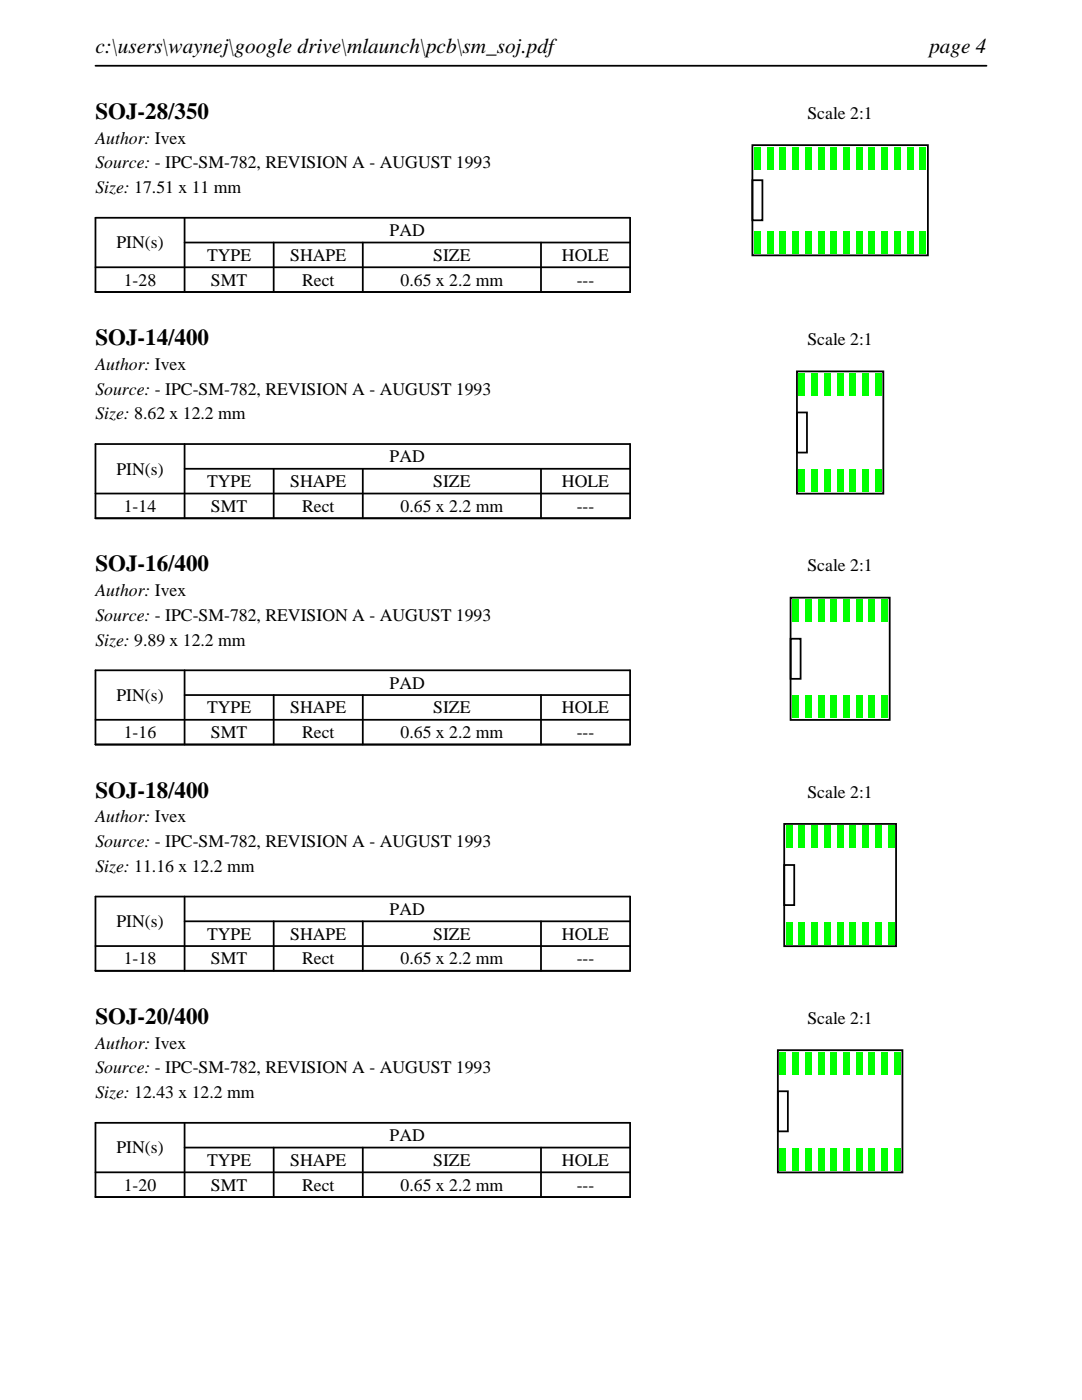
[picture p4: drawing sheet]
<svg xmlns="http://www.w3.org/2000/svg" width="216mm" height="279mm" viewBox="0 0 216 279" stroke-linecap="round" stroke-linejoin="round" font-family="sans-serif">
<defs><g id="words">
<g font-size="4.6">
<text x="19" y="23.7">SOJ-28/350</text>
<text x="19" y="68.9">SOJ-14/400</text>
<text x="19" y="114">SOJ-16/400</text>
<text x="19" y="159.2">SOJ-18/400</text>
<text x="19" y="204.3">SOJ-20/400</text>
</g>
<g font-size="4.2">
<text x="19" y="10.6">c:\users\waynej\google drive\mlaunch\pcb\sm_soj.pdf</text>
<text x="185.4" y="10.6">page 4</text>
</g>
<g font-size="3.5">
<text x="161.1" y="23.7">Scale 2:1</text>
<text x="19" y="28.6">Author: Ivex</text>
<text x="19" y="33.6">Source: - IPC-SM-782, REVISION A - AUGUST 1993</text>
<text x="19" y="38.5">Size: 17.51 x 11 mm</text>
<text x="77.8" y="47.1">PAD</text>
<text x="23.2" y="49.6">PIN(s)</text>
<text x="41.3" y="52.1">TYPE</text>
<text x="57.9" y="52.1">SHAPE</text>
<text x="86.4" y="52.1">SIZE</text>
<text x="112.1" y="52.1">HOLE</text>
<text x="24.7" y="57">1-28</text>
<text x="42.1" y="57">SMT</text>
<text x="60.3" y="57">Rect</text>
<text x="79.9" y="57">0.65 x 2.2 mm</text>
<text x="115.1" y="57">---</text>
<text x="161.1" y="68.9">Scale 2:1</text>
<text x="19" y="73.8">Author: Ivex</text>
<text x="19" y="78.7">Source: - IPC-SM-782, REVISION A - AUGUST 1993</text>
<text x="19" y="83.7">Size: 8.62 x 12.2 mm</text>
<text x="23.2" y="94.7">PIN(s)</text>
<text x="77.8" y="92.3">PAD</text>
<text x="41.3" y="97.2">TYPE</text>
<text x="57.9" y="97.2">SHAPE</text>
<text x="86.4" y="97.2">SIZE</text>
<text x="112.1" y="97.2">HOLE</text>
<text x="24.7" y="102.2">1-14</text>
<text x="42.1" y="102.2">SMT</text>
<text x="60.3" y="102.2">Rect</text>
<text x="79.9" y="102.2">0.65 x 2.2 mm</text>
<text x="115.1" y="102.2">---</text>
<text x="19" y="119">Author: Ivex</text>
<text x="161.1" y="114">Scale 2:1</text>
<text x="19" y="123.9">Source: - IPC-SM-782, REVISION A - AUGUST 1993</text>
<text x="19" y="128.8">Size: 9.89 x 12.2 mm</text>
<text x="77.8" y="137.4">PAD</text>
<text x="23.2" y="139.9">PIN(s)</text>
<text x="41.3" y="142.4">TYPE</text>
<text x="57.9" y="142.4">SHAPE</text>
<text x="86.4" y="142.4">SIZE</text>
<text x="112.1" y="142.4">HOLE</text>
<text x="24.7" y="147.3">1-16</text>
<text x="42.1" y="147.3">SMT</text>
<text x="60.3" y="147.3">Rect</text>
<text x="79.9" y="147.3">0.65 x 2.2 mm</text>
<text x="115.1" y="147.3">---</text>
<text x="161.1" y="159.2">Scale 2:1</text>
<text x="19" y="164.1">Author: Ivex</text>
<text x="19" y="169.1">Source: - IPC-SM-782, REVISION A - AUGUST 1993</text>
<text x="19" y="174">Size: 11.16 x 12.2 mm</text>
<text x="23.2" y="185">PIN(s)</text>
<text x="77.8" y="182.6">PAD</text>
<text x="41.3" y="187.5">TYPE</text>
<text x="57.9" y="187.5">SHAPE</text>
<text x="86.4" y="187.5">SIZE</text>
<text x="112.1" y="187.5">HOLE</text>
<text x="24.7" y="192.5">1-18</text>
<text x="42.1" y="192.5">SMT</text>
<text x="60.3" y="192.5">Rect</text>
<text x="79.9" y="192.5">0.65 x 2.2 mm</text>
<text x="115.1" y="192.5">---</text>
<text x="19" y="209.3">Author: Ivex</text>
<text x="161.1" y="204.3">Scale 2:1</text>
<text x="19" y="214.2">Source: - IPC-SM-782, REVISION A - AUGUST 1993</text>
<text x="19" y="219.1">Size: 12.43 x 12.2 mm</text>
<text x="77.8" y="227.8">PAD</text>
<text x="23.2" y="230.2">PIN(s)</text>
<text x="41.3" y="232.7">TYPE</text>
<text x="57.9" y="232.7">SHAPE</text>
<text x="86.4" y="232.7">SIZE</text>
<text x="112.1" y="232.7">HOLE</text>
<text x="24.7" y="237.6">1-20</text>
<text x="42.1" y="237.6">SMT</text>
<text x="60.3" y="237.6">Rect</text>
<text x="79.9" y="237.6">0.65 x 2.2 mm</text>
<text x="115.1" y="237.6">---</text>
</g>
</g></defs>
<path d="M19 13.1h177.8M19 43.5h106.7v14.8h-106.7zM19 53.3h106.7M36.8 48.4h88.9M36.8 43.5v14.8M54.6 48.4v9.9M72.4 48.4v9.9M107.9 48.4v9.9" fill="none" stroke="#000" stroke-width=".35"/>
<path d="M150.1 29h35.1v22h-35.1zM150.1 36h2v8h-2z" fill="none" stroke="#000" stroke-width=".36"/>
<g fill="#0f0">
<path d="M150.5 46.2h1.3v4.4h-1.3z"/>
<path d="M153 46.2h1.3v4.4h-1.3z"/>
<path d="M155.6 46.2h1.3v4.4h-1.3z"/>
<path d="M158.1 46.2h1.3v4.4h-1.3z"/>
<path d="M160.6 46.2h1.3v4.4h-1.3z"/>
<path d="M163.2 46.2h1.3v4.4h-1.3z"/>
<path d="M165.7 46.2h1.3v4.4h-1.3z"/>
<path d="M168.3 46.2h1.3v4.4h-1.3z"/>
<path d="M170.8 46.2h1.3v4.4h-1.3z"/>
<path d="M173.3 46.2h1.3v4.4h-1.3z"/>
<path d="M175.9 46.2h1.3v4.4h-1.3z"/>
<path d="M178.4 46.2h1.3v4.4h-1.3z"/>
<path d="M181 46.2h1.3v4.4h-1.3z"/>
<path d="M183.5 46.2h1.3v4.4h-1.3z"/>
<path d="M183.5 29.4h1.3v4.4h-1.3z"/>
<path d="M181 29.4h1.3v4.4h-1.3z"/>
<path d="M178.4 29.4h1.3v4.4h-1.3z"/>
<path d="M175.9 29.4h1.3v4.4h-1.3z"/>
<path d="M173.3 29.4h1.3v4.4h-1.3z"/>
<path d="M170.8 29.4h1.3v4.4h-1.3z"/>
<path d="M168.3 29.4h1.3v4.4h-1.3z"/>
<path d="M165.7 29.4h1.3v4.4h-1.3z"/>
<path d="M163.2 29.4h1.3v4.4h-1.3z"/>
<path d="M160.6 29.4h1.3v4.4h-1.3z"/>
<path d="M158.1 29.4h1.3v4.4h-1.3z"/>
<path d="M155.6 29.4h1.3v4.4h-1.3z"/>
<path d="M153 29.4h1.3v4.4h-1.3z"/>
<path d="M150.5 29.4h1.3v4.4h-1.3z"/>
</g>
<path d="M19 88.6h106.7v14.8h-106.7zM19 98.5h106.7M36.8 93.6h88.9M36.8 88.6v14.8M54.6 93.6v9.8M72.4 93.6v9.8M107.9 93.6v9.8" fill="none" stroke="#000" stroke-width=".35"/>
<path d="M159 74.1h17.3v24.4h-17.3zM159 82.3h2v8h-2z" fill="none" stroke="#000" stroke-width=".36"/>
<g fill="#0f0">
<path d="M159.4 93.7h1.3v4.4h-1.3z"/>
<path d="M161.9 93.7h1.3v4.4h-1.3z"/>
<path d="M164.4 93.7h1.3v4.4h-1.3z"/>
<path d="M167 93.7h1.3v4.4h-1.3z"/>
<path d="M169.5 93.7h1.3v4.4h-1.3z"/>
<path d="M172.1 93.7h1.3v4.4h-1.3z"/>
<path d="M174.6 93.7h1.3v4.4h-1.3z"/>
<path d="M174.6 74.5h1.3v4.4h-1.3z"/>
<path d="M172.1 74.5h1.3v4.4h-1.3z"/>
<path d="M169.5 74.5h1.3v4.4h-1.3z"/>
<path d="M167 74.5h1.3v4.4h-1.3z"/>
<path d="M164.4 74.5h1.3v4.4h-1.3z"/>
<path d="M161.9 74.5h1.3v4.4h-1.3z"/>
<path d="M159.4 74.5h1.3v4.4h-1.3z"/>
</g>
<path d="M19 133.8h106.7v14.8h-106.7zM36.8 138.7h88.9M36.8 133.8v14.8M54.6 138.7v9.9M72.4 138.7v9.9M107.9 138.7v9.9M19 143.7h106.7" fill="none" stroke="#000" stroke-width=".35"/>
<path d="M157.7 119.3h19.8v24.4h-19.8zM157.7 127.5h2.1v8h-2.1z" fill="none" stroke="#000" stroke-width=".36"/>
<g fill="#0f0">
<path d="M158.1 138.9h1.3v4.4h-1.3z"/>
<path d="M160.6 138.9h1.3v4.4h-1.3z"/>
<path d="M163.2 138.9h1.3v4.4h-1.3z"/>
<path d="M165.7 138.9h1.3v4.4h-1.3z"/>
<path d="M168.3 138.9h1.3v4.4h-1.3z"/>
<path d="M170.8 138.9h1.3v4.4h-1.3z"/>
<path d="M173.3 138.9h1.3v4.4h-1.3z"/>
<path d="M175.9 138.9h1.3v4.4h-1.3z"/>
<path d="M175.9 119.7h1.3v4.4h-1.3z"/>
<path d="M173.3 119.7h1.3v4.4h-1.3z"/>
<path d="M170.8 119.7h1.3v4.4h-1.3z"/>
<path d="M168.3 119.7h1.3v4.4h-1.3z"/>
<path d="M165.7 119.7h1.3v4.4h-1.3z"/>
<path d="M163.2 119.7h1.3v4.4h-1.3z"/>
<path d="M160.6 119.7h1.3v4.4h-1.3z"/>
<path d="M158.1 119.7h1.3v4.4h-1.3z"/>
</g>
<path d="M19 178.9h106.7v14.8h-106.7zM36.8 178.9v14.8M19 188.8h106.7M36.8 183.9h88.9M54.6 183.9v9.8M72.4 183.9v9.8M107.9 183.9v9.8" fill="none" stroke="#000" stroke-width=".35"/>
<path d="M156.5 164.4h22.3v24.4h-22.3zM156.5 172.6h2v8h-2z" fill="none" stroke="#000" stroke-width=".36"/>
<g fill="#0f0">
<path d="M156.8 184h1.3v4.4h-1.3z"/>
<path d="M159.4 184h1.3v4.4h-1.3z"/>
<path d="M161.9 184h1.3v4.4h-1.3z"/>
<path d="M164.5 184h1.3v4.4h-1.3z"/>
<path d="M167 184h1.3v4.4h-1.3z"/>
<path d="M169.5 184h1.3v4.4h-1.3z"/>
<path d="M172.1 184h1.3v4.4h-1.3z"/>
<path d="M174.6 184h1.3v4.4h-1.3z"/>
<path d="M177.2 184h1.3v4.4h-1.3z"/>
<path d="M177.2 164.8h1.3v4.4h-1.3z"/>
<path d="M174.6 164.8h1.3v4.4h-1.3z"/>
<path d="M172.1 164.8h1.3v4.4h-1.3z"/>
<path d="M169.5 164.8h1.3v4.4h-1.3z"/>
<path d="M167 164.8h1.3v4.4h-1.3z"/>
<path d="M164.5 164.8h1.3v4.4h-1.3z"/>
<path d="M161.9 164.8h1.3v4.4h-1.3z"/>
<path d="M159.4 164.8h1.3v4.4h-1.3z"/>
<path d="M156.8 164.8h1.3v4.4h-1.3z"/>
</g>
<path d="M19 224.1h106.7v14.8h-106.7zM19 234h106.7M36.8 229h88.9M36.8 224.1v14.8M54.6 229v9.9M72.4 229v9.9M107.9 229v9.9" fill="none" stroke="#000" stroke-width=".35"/>
<path d="M155.2 209.6h24.9v24.4h-24.9zM155.2 217.8h2v8h-2z" fill="none" stroke="#000" stroke-width=".36"/>
<g fill="#0f0">
<path d="M155.6 229.2h1.3v4.4h-1.3z"/>
<path d="M158.1 229.2h1.3v4.4h-1.3z"/>
<path d="M160.6 229.2h1.3v4.4h-1.3z"/>
<path d="M163.2 229.2h1.3v4.4h-1.3z"/>
<path d="M165.7 229.2h1.3v4.4h-1.3z"/>
<path d="M168.3 229.2h1.3v4.4h-1.3z"/>
<path d="M170.8 229.2h1.3v4.4h-1.3z"/>
<path d="M173.3 229.2h1.3v4.4h-1.3z"/>
<path d="M175.9 229.2h1.3v4.4h-1.3z"/>
<path d="M178.4 229.2h1.3v4.4h-1.3z"/>
<path d="M178.4 210h1.3v4.4h-1.3z"/>
<path d="M175.9 210h1.3v4.4h-1.3z"/>
<path d="M173.3 210h1.3v4.4h-1.3z"/>
<path d="M170.8 210h1.3v4.4h-1.3z"/>
<path d="M168.3 210h1.3v4.4h-1.3z"/>
<path d="M165.7 210h1.3v4.4h-1.3z"/>
<path d="M163.2 210h1.3v4.4h-1.3z"/>
<path d="M160.6 210h1.3v4.4h-1.3z"/>
<path d="M158.1 210h1.3v4.4h-1.3z"/>
<path d="M155.6 210h1.3v4.4h-1.3z"/>
</g>
<use href="#words"/>
</svg>
